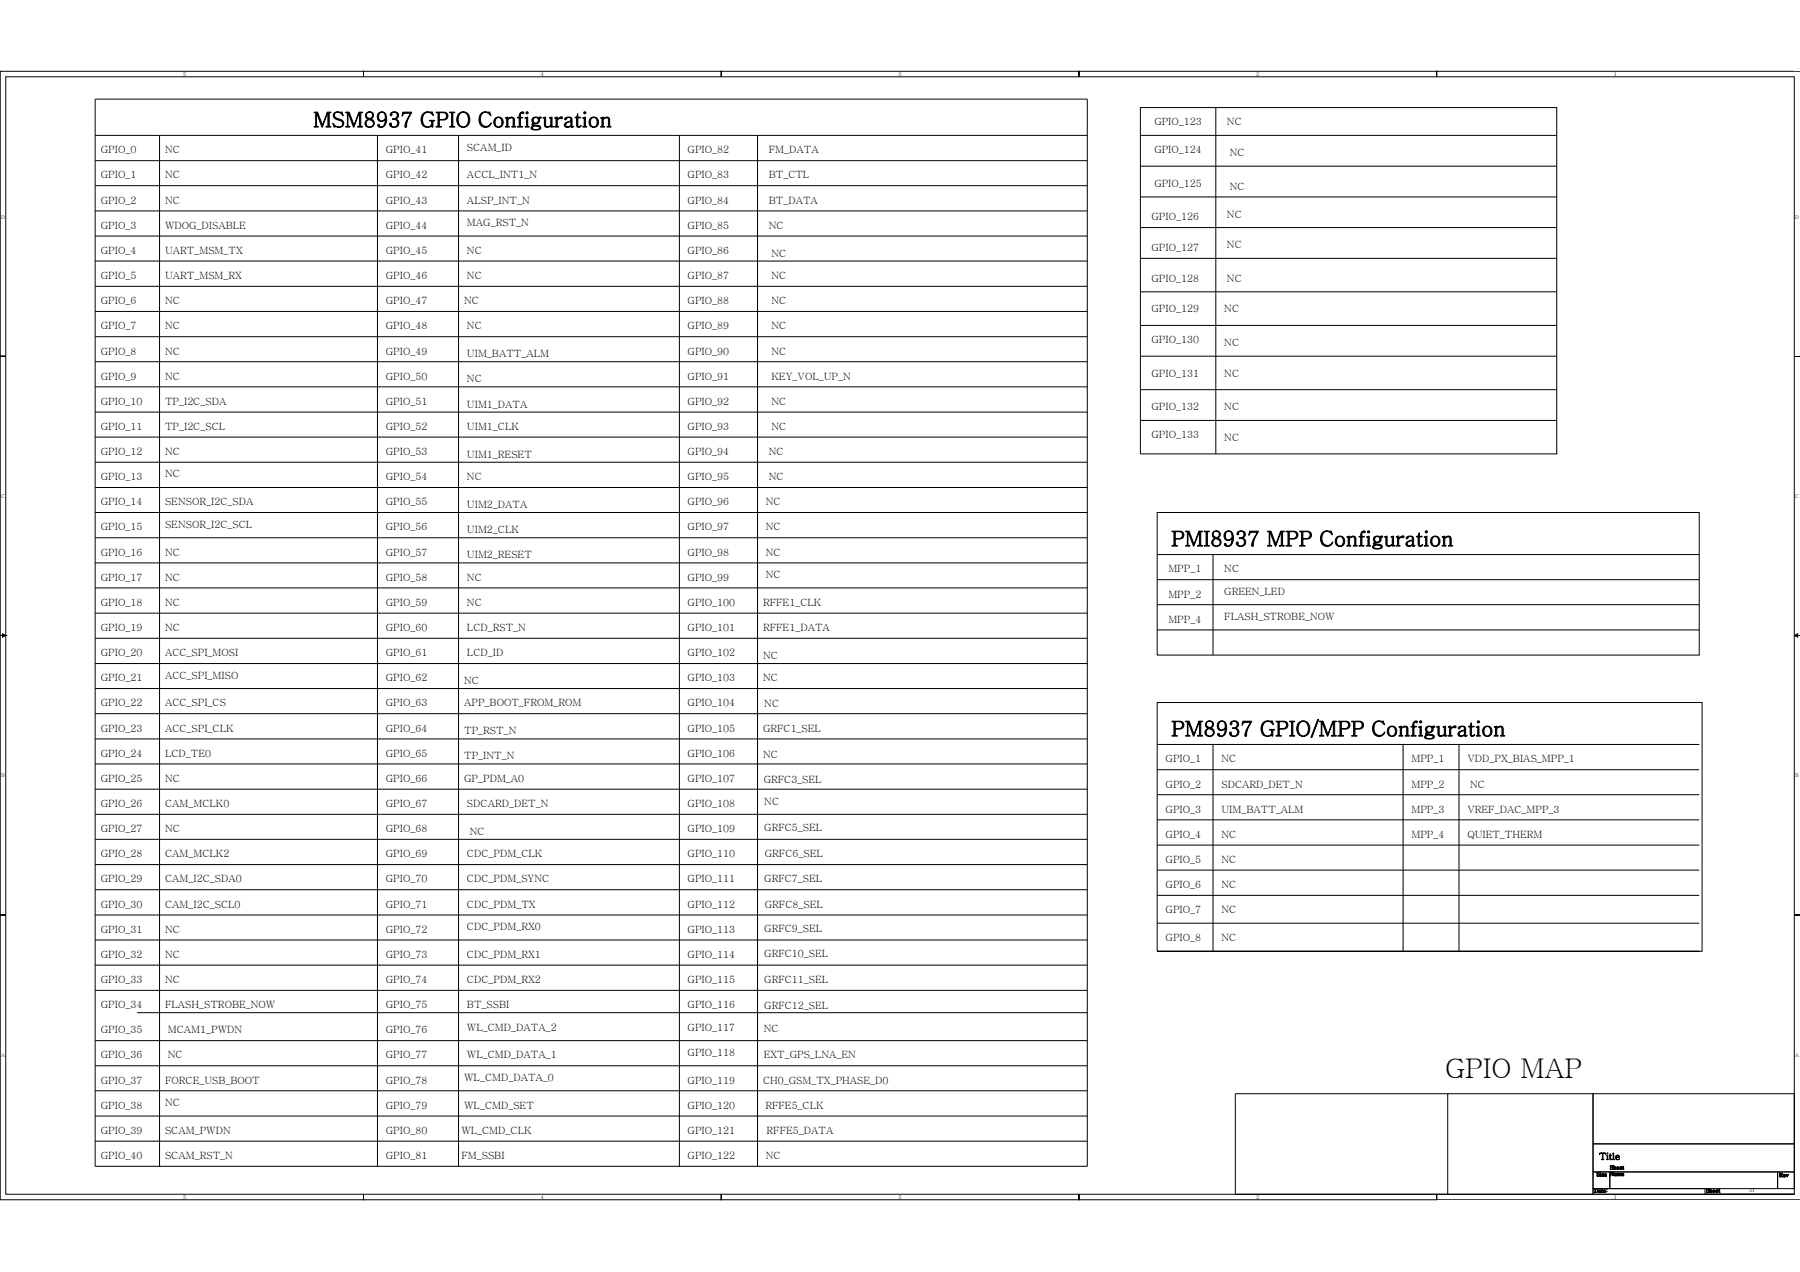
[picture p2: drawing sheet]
<svg xmlns="http://www.w3.org/2000/svg" width="297mm" height="210mm" viewBox="0 0 297 210" stroke-linecap="round" stroke-linejoin="round" font-family="sans-serif">
<defs><g id="words">
<text font-size="4.5" x="238.5" y="178">GPIO MAP</text>
<g font-size="3.4">
<text x="51.7" y="21">MSM8937 GPIO Configuration</text>
<text x="193.3" y="90.1">PMI8937 MPP Configuration</text>
<text x="193.3" y="121.5">PM8937 GPIO/MPP Configuration</text>
</g>
<g font-size="1.7">
<text x="190.5" y="20.7">GPIO_123</text>
<text x="202.5" y="20.7">NC</text>
<text x="16.7" y="29.5">GPIO_1</text>
<text x="16.7" y="25.3">GPIO_0</text>
<text x="27.2" y="25.3">NC</text>
<text x="27.2" y="29.5">NC</text>
<text x="63.7" y="25.3">GPIO_41</text>
<text x="63.7" y="29.5">GPIO_42</text>
<text x="77.1" y="24.8">SCAM_ID</text>
<text x="77.1" y="29.5">ACCL_INT1_N</text>
<text x="113.5" y="29.5">GPIO_83</text>
<text x="113.5" y="25.3">GPIO_82</text>
<text x="126.9" y="25.3">FM_DATA</text>
<text x="126.9" y="29.5">BT_CTL</text>
<text x="190.5" y="25.3">GPIO_124</text>
<text x="202.9" y="25.8">NC</text>
<text x="16.7" y="33.6">GPIO_2</text>
<text x="27.2" y="33.6">NC</text>
<text x="63.7" y="33.6">GPIO_43</text>
<text x="77.1" y="33.6">ALSP_INT_N</text>
<text x="113.5" y="33.6">GPIO_84</text>
<text x="126.9" y="33.6">BT_DATA</text>
<text x="190.5" y="30.8">GPIO_125</text>
<text x="202.5" y="35.9">NC</text>
<text x="202.9" y="31.3">NC</text>
<text x="16.7" y="37.8">GPIO_3</text>
<text x="16.7" y="41.9">GPIO_4</text>
<text x="27.2" y="41.9">UART_MSM_TX</text>
<text x="27.2" y="37.8">WDOG_DISABLE</text>
<text x="63.7" y="37.8">GPIO_44</text>
<text x="63.7" y="41.9">GPIO_45</text>
<text x="77.1" y="37.3">MAG_RST_N</text>
<text x="77.1" y="41.9">NC</text>
<text x="113.5" y="41.9">GPIO_86</text>
<text x="113.5" y="37.8">GPIO_85</text>
<text x="126.9" y="37.8">NC</text>
<text x="190" y="36.4">GPIO_126</text>
<text x="190" y="41.4">GPIO_127</text>
<text x="202.5" y="41">NC</text>
<text x="16.7" y="46.1">GPIO_5</text>
<text x="27.2" y="46.1">UART_MSM_RX</text>
<text x="63.7" y="46.1">GPIO_46</text>
<text x="77.1" y="46.1">NC</text>
<text x="113.5" y="46.1">GPIO_87</text>
<text x="127.3" y="46.1">NC</text>
<text x="127.3" y="42.4">NC</text>
<text x="190" y="46.5">GPIO_128</text>
<text x="202.5" y="46.5">NC</text>
<text x="16.7" y="50.2">GPIO_6</text>
<text x="27.2" y="50.2">NC</text>
<text x="63.7" y="50.2">GPIO_47</text>
<text x="76.6" y="50.2">NC</text>
<text x="113.5" y="50.2">GPIO_88</text>
<text x="127.3" y="50.2">NC</text>
<text x="190" y="51.6">GPIO_129</text>
<text x="202" y="51.6">NC</text>
<text x="16.7" y="58.5">GPIO_8</text>
<text x="16.7" y="54.4">GPIO_7</text>
<text x="27.2" y="58.5">NC</text>
<text x="27.2" y="54.4">NC</text>
<text x="63.7" y="54.4">GPIO_48</text>
<text x="63.7" y="58.5">GPIO_49</text>
<text x="77.1" y="54.4">NC</text>
<text x="77.1" y="59">UIM_BATT_ALM</text>
<text x="113.5" y="54.4">GPIO_89</text>
<text x="113.5" y="58.5">GPIO_90</text>
<text x="127.3" y="58.5">NC</text>
<text x="127.3" y="54.4">NC</text>
<text x="190" y="56.7">GPIO_130</text>
<text x="202" y="57.1">NC</text>
<text x="16.7" y="62.7">GPIO_9</text>
<text x="27.2" y="62.7">NC</text>
<text x="63.7" y="62.7">GPIO_50</text>
<text x="77.1" y="63.1">NC</text>
<text x="113.5" y="62.7">GPIO_91</text>
<text x="127.3" y="62.7">KEY_VOL_UP_N</text>
<text x="190" y="62.2">GPIO_131</text>
<text x="202" y="62.2">NC</text>
<text x="16.7" y="71">GPIO_11</text>
<text x="16.7" y="66.8">GPIO_10</text>
<text x="27.2" y="66.8">TP_I2C_SDA</text>
<text x="27.2" y="71">TP_I2C_SCL</text>
<text x="63.7" y="71">GPIO_52</text>
<text x="63.7" y="66.8">GPIO_51</text>
<text x="77.1" y="71">UIM1_CLK</text>
<text x="77.1" y="67.3">UIM1_DATA</text>
<text x="113.5" y="71">GPIO_93</text>
<text x="113.5" y="66.8">GPIO_92</text>
<text x="127.3" y="66.8">NC</text>
<text x="127.3" y="71">NC</text>
<text x="190" y="67.8">GPIO_132</text>
<text x="202" y="67.8">NC</text>
<text x="16.7" y="75.1">GPIO_12</text>
<text x="27.2" y="75.1">NC</text>
<text x="63.7" y="75.1">GPIO_53</text>
<text x="77.1" y="75.6">UIM1_RESET</text>
<text x="113.5" y="75.1">GPIO_94</text>
<text x="126.9" y="75.1">NC</text>
<text x="190" y="72.3">GPIO_133</text>
<text x="202" y="72.8">NC</text>
<text x="16.7" y="83.4">GPIO_14</text>
<text x="16.7" y="79.3">GPIO_13</text>
<text x="27.2" y="83.4">SENSOR_I2C_SDA</text>
<text x="27.2" y="78.8">NC</text>
<text x="63.7" y="79.3">GPIO_54</text>
<text x="63.7" y="83.4">GPIO_55</text>
<text x="77.1" y="79.3">NC</text>
<text x="77.1" y="83.9">UIM2_DATA</text>
<text x="113.5" y="83.4">GPIO_96</text>
<text x="113.5" y="79.3">GPIO_95</text>
<text x="126.4" y="83.4">NC</text>
<text x="126.9" y="79.3">NC</text>
<text x="16.7" y="87.6">GPIO_15</text>
<text x="27.2" y="87.1">SENSOR_I2C_SCL</text>
<text x="63.7" y="87.6">GPIO_56</text>
<text x="77.1" y="88">UIM2_CLK</text>
<text x="113.5" y="87.6">GPIO_97</text>
<text x="126.4" y="87.6">NC</text>
<text x="16.7" y="95.9">GPIO_17</text>
<text x="16.7" y="91.7">GPIO_16</text>
<text x="27.2" y="95.9">NC</text>
<text x="27.2" y="91.7">NC</text>
<text x="63.7" y="95.9">GPIO_58</text>
<text x="63.7" y="91.7">GPIO_57</text>
<text x="77.1" y="95.9">NC</text>
<text x="77.1" y="92.2">UIM2_RESET</text>
<text x="113.5" y="95.9">GPIO_99</text>
<text x="113.5" y="91.7">GPIO_98</text>
<text x="126.4" y="91.7">NC</text>
<text x="126.4" y="95.4">NC</text>
<text x="192.8" y="94.5">MPP_1</text>
<text x="202" y="94.5">NC</text>
<text x="16.7" y="100">GPIO_18</text>
<text x="27.2" y="100">NC</text>
<text x="63.7" y="100">GPIO_59</text>
<text x="77.1" y="100">NC</text>
<text x="113.5" y="100">GPIO_100</text>
<text x="125.9" y="100">RFFE1_CLK</text>
<text x="192.8" y="98.6">MPP_2</text>
<text x="202" y="98.2">GREEN_LED</text>
<text x="16.7" y="104.2">GPIO_19</text>
<text x="27.2" y="104.2">NC</text>
<text x="63.7" y="104.2">GPIO_60</text>
<text x="77.1" y="104.2">LCD_RST_N</text>
<text x="113.5" y="104.2">GPIO_101</text>
<text x="125.9" y="104.2">RFFE1_DATA</text>
<text x="192.8" y="102.8">MPP_4</text>
<text x="202" y="102.3">FLASH_STROBE_NOW</text>
<text x="16.7" y="112.5">GPIO_21</text>
<text x="16.7" y="108.3">GPIO_20</text>
<text x="27.2" y="108.3">ACC_SPI_MOSI</text>
<text x="27.2" y="112">ACC_SPI_MISO</text>
<text x="63.7" y="112.5">GPIO_62</text>
<text x="63.7" y="108.3">GPIO_61</text>
<text x="76.6" y="112.9">NC</text>
<text x="77.1" y="108.3">LCD_ID</text>
<text x="113.5" y="112.5">GPIO_103</text>
<text x="113.5" y="108.3">GPIO_102</text>
<text x="125.9" y="112.5">NC</text>
<text x="125.9" y="108.8">NC</text>
<text x="16.7" y="116.6">GPIO_22</text>
<text x="27.2" y="116.6">ACC_SPI_CS</text>
<text x="63.7" y="116.6">GPIO_63</text>
<text x="76.6" y="116.6">APP_BOOT_FROM_ROM</text>
<text x="113.5" y="116.6">GPIO_104</text>
<text x="126.1" y="116.7">NC</text>
<text x="16.7" y="124.9">GPIO_24</text>
<text x="16.7" y="120.8">GPIO_23</text>
<text x="27.2" y="120.8">ACC_SPI_CLK</text>
<text x="27.2" y="124.9">LCD_TE0</text>
<text x="63.7" y="124.9">GPIO_65</text>
<text x="63.7" y="120.8">GPIO_64</text>
<text x="76.6" y="121.2">TP_RST_N</text>
<text x="76.6" y="125.4">TP_INT_N</text>
<text x="113.5" y="124.9">GPIO_106</text>
<text x="113.5" y="120.8">GPIO_105</text>
<text x="125.9" y="120.8">GRFC1_SEL</text>
<text x="125.9" y="125.1">NC</text>
<text x="192.4" y="125.8">GPIO_1</text>
<text x="201.6" y="125.8">NC</text>
<text x="232.9" y="125.8">MPP_1</text>
<text x="242.1" y="125.8">VDD_PX_BIAS_MPP_1</text>
<text x="16.7" y="129.1">GPIO_25</text>
<text x="27.2" y="129.1">NC</text>
<text x="63.7" y="129.1">GPIO_66</text>
<text x="76.6" y="129.1">GP_PDM_A0</text>
<text x="113.5" y="129.1">GPIO_107</text>
<text x="126" y="129.3">GRFC3_SEL</text>
<text x="192.4" y="130">GPIO_2</text>
<text x="201.6" y="130">SDCARD_DET_N</text>
<text x="232.9" y="130">MPP_2</text>
<text x="242.6" y="130">NC</text>
<text x="16.7" y="137.4">GPIO_27</text>
<text x="16.7" y="133.2">GPIO_26</text>
<text x="27.2" y="137.4">NC</text>
<text x="27.2" y="133.2">CAM_MCLK0</text>
<text x="63.7" y="133.2">GPIO_67</text>
<text x="63.7" y="137.4">GPIO_68</text>
<text x="77.1" y="133.2">SDCARD_DET_N</text>
<text x="77.5" y="137.8">NC</text>
<text x="113.5" y="137.4">GPIO_109</text>
<text x="113.5" y="133.2">GPIO_108</text>
<text x="126.1" y="137.2">GRFC5_SEL</text>
<text x="126.1" y="132.9">NC</text>
<text x="192.4" y="134.1">GPIO_3</text>
<text x="201.6" y="134.1">UIM_BATT_ALM</text>
<text x="232.9" y="134.1">MPP_3</text>
<text x="242.1" y="134.1">VREF_DAC_MPP_3</text>
<text x="16.7" y="141.5">GPIO_28</text>
<text x="27.2" y="141.5">CAM_MCLK2</text>
<text x="63.7" y="141.5">GPIO_69</text>
<text x="77.1" y="141.5">CDC_PDM_CLK</text>
<text x="113.5" y="141.5">GPIO_110</text>
<text x="126.2" y="141.4">GRFC6_SEL</text>
<text x="192.4" y="142.5">GPIO_5</text>
<text x="192.4" y="138.3">GPIO_4</text>
<text x="201.6" y="142.5">NC</text>
<text x="201.6" y="138.3">NC</text>
<text x="232.9" y="138.3">MPP_4</text>
<text x="242.1" y="138.3">QUIET_THERM</text>
<text x="16.7" y="149.8">GPIO_30</text>
<text x="16.7" y="145.7">GPIO_29</text>
<text x="27.2" y="145.7">CAM_I2C_SDA0</text>
<text x="27.2" y="149.8">CAM_I2C_SCL0</text>
<text x="63.7" y="145.7">GPIO_70</text>
<text x="63.7" y="149.8">GPIO_71</text>
<text x="77.1" y="149.8">CDC_PDM_TX</text>
<text x="77.1" y="145.7">CDC_PDM_SYNC</text>
<text x="113.5" y="149.8">GPIO_112</text>
<text x="113.5" y="145.7">GPIO_111</text>
<text x="126.1" y="145.7">GRFC7_SEL</text>
<text x="126.2" y="149.8">GRFC8_SEL</text>
<text x="192.4" y="146.6">GPIO_6</text>
<text x="201.6" y="146.6">NC</text>
<text x="16.7" y="154">GPIO_31</text>
<text x="27.2" y="154">NC</text>
<text x="63.7" y="154">GPIO_72</text>
<text x="77.1" y="153.5">CDC_PDM_RX0</text>
<text x="113.5" y="154">GPIO_113</text>
<text x="126.1" y="153.8">GRFC9_SEL</text>
<text x="192.4" y="150.7">GPIO_7</text>
<text x="192.4" y="155.4">GPIO_8</text>
<text x="201.6" y="150.7">NC</text>
<text x="201.6" y="155.4">NC</text>
<text x="16.7" y="158.1">GPIO_32</text>
<text x="27.2" y="158.1">NC</text>
<text x="63.7" y="158.1">GPIO_73</text>
<text x="77.1" y="158.1">CDC_PDM_RX1</text>
<text x="113.5" y="158.1">GPIO_114</text>
<text x="126.1" y="158.1">GRFC10_SEL</text>
<text x="16.7" y="162.3">GPIO_33</text>
<text x="16.7" y="166.4">GPIO_34</text>
<text x="27.2" y="166.4">FLASH_STROBE_NOW</text>
<text x="27.2" y="162.3">NC</text>
<text x="63.7" y="166.4">GPIO_75</text>
<text x="63.7" y="162.3">GPIO_74</text>
<text x="77.1" y="162.3">CDC_PDM_RX2</text>
<text x="77.1" y="166.4">BT_SSBI</text>
<text x="113.5" y="162.3">GPIO_115</text>
<text x="113.5" y="166.4">GPIO_116</text>
<text x="126.1" y="162.3">GRFC11_SEL</text>
<text x="126.1" y="166.6">GRFC12_SEL</text>
<text x="16.7" y="170.6">GPIO_35</text>
<text x="27.7" y="170.6">MCAM1_PWDN</text>
<text x="63.7" y="170.6">GPIO_76</text>
<text x="77.1" y="170.1">WL_CMD_DATA_2</text>
<text x="113.5" y="170.1">GPIO_117</text>
<text x="126" y="170.3">NC</text>
<text x="16.7" y="174.7">GPIO_36</text>
<text x="16.7" y="178.9">GPIO_37</text>
<text x="27.2" y="178.9">FORCE_USB_BOOT</text>
<text x="27.7" y="174.7">NC</text>
<text x="63.7" y="178.9">GPIO_78</text>
<text x="63.7" y="174.7">GPIO_77</text>
<text x="76.6" y="178.4">WL_CMD_DATA_0</text>
<text x="77.1" y="174.7">WL_CMD_DATA_1</text>
<text x="113.5" y="174.3">GPIO_118</text>
<text x="113.5" y="178.9">GPIO_119</text>
<text x="125.9" y="178.9">CH0_GSM_TX_PHASE_D0</text>
<text x="126" y="174.6">EXT_GPS_LNA_EN</text>
<text x="16.7" y="183">GPIO_38</text>
<text x="27.2" y="182.6">NC</text>
<text x="63.7" y="183.1">GPIO_79</text>
<text x="76.6" y="183">WL_CMD_SET</text>
<text x="113.5" y="183">GPIO_120</text>
<text x="126.3" y="183">RFFE5_CLK</text>
<text x="16.7" y="191.3">GPIO_40</text>
<text x="16.7" y="187.2">GPIO_39</text>
<text x="27.2" y="191.3">SCAM_RST_N</text>
<text x="27.2" y="187.2">SCAM_PWDN</text>
<text x="63.7" y="191.3">GPIO_81</text>
<text x="63.7" y="187.2">GPIO_80</text>
<text x="76.1" y="191.3">FM_SSBI</text>
<text x="76.1" y="187.2">WL_CMD_CLK</text>
<text x="113.5" y="187.2">GPIO_121</text>
<text x="113.5" y="191.3">GPIO_122</text>
<text x="126.4" y="191.3">NC</text>
<text x="126.5" y="187.2">RFFE5_DATA</text>
</g>
<text font-size="1.5" x="263.9" y="191.4">Title</text>
<g font-size=".9">
<text x="30.2" y="12.6">5</text>
<text x="89.3" y="12.6">4</text>
<text x="148.3" y="12.6">3</text>
<text x="207.3" y="12.6">2</text>
<text x="266.3" y="12.6">1</text>
<text x=".2" y="36.1">D</text>
<text x="296.2" y="36.1">D</text>
<text x=".2" y="82.2">C</text>
<text x="296.2" y="82.2">C</text>
<text x=".2" y="128.3">B</text>
<text x="296.2" y="128.3">B</text>
<text x=".2" y="174.4">A</text>
<text x="296.2" y="174.4">A</text>
<text x="30.2" y="198">5</text>
<text x="89.3" y="198">4</text>
<text x="148.3" y="198">3</text>
<text x="207.3" y="198">2</text>
<text x="263.1" y="196.8">Date:</text>
<text x="263.5" y="194.2">Size Name</text>
<text x="265.7" y="193">Sheet</text>
<text x="266.3" y="198">1</text>
<text x="281.5" y="196.8">Sheet</text>
<text x="288.7" y="196.8">of</text>
<text x="293.6" y="194.3">Rev</text>
</g>
</g></defs>
<g fill="none" stroke="#000" stroke-width=".17">
<path d="M.9 12.7h295.2v184.4h-295.2zM15.7 16.4h163.7v176.1h-163.7zM188.2 17.8h68.7v57.1h-68.7zM200.6 17.8v57.1M297 11.8h-59.9v.9v-.9h-59v.9v-.9h-59.1v.9v-.9h-59v.9v-.9h-60v47h.9h-.9v46.1h.9l-.5 .3v-.6l.5 .3h-.9v46.1h.9h-.9v46.1v1h60v-1v1h59v-1v1h59.1v-1v1h59v-1v1h59.9M15.7 26.5h163.7M15.7 39h163.7M15.7 34.8h163.7M15.7 30.6h163.7M15.7 22.4h163.7M26.3 22.4v170.1M62.3 22.4v170.1"/>
<path d="M75.7 22.4v170.1M112.1 22.4v170.1M125 22.4v170.1M188.2 22.4h68.7M188.2 27.4h68.7M188.2 32.5h68.7M188.2 37.6h68.7M15.7 51.4h163.7M15.7 47.3h163.7M15.7 43.1h163.7M15.7 59.7h163.7M15.7 55.6h163.7"/>
<path d="M188.2 42.7h68.7M188.2 48.2h68.7M188.2 53.7h68.7M188.2 58.8h68.7M297 58.8h-.9h.9M15.7 72.2h163.7M15.7 68h163.7M15.7 63.9h163.7M15.7 76.3h163.7M188.2 64.3h68.7M188.2 69.4h68.7M15.7 84.6h163.7"/>
<path d="M15.7 80.5h163.7M15.7 92.9h163.7M15.7 88.8h163.7M15.7 97h163.7M191 84.6h89.4v23.5h-89.4zM191 91.5h89.4M191 99.8h89.4M191 95.7h89.4M200.2 91.5v16.6M15.7 105.4h163.7M15.7 101.2h163.7M15.7 117.8h163.7"/>
<path d="M15.7 113.7h163.7M15.7 109.5h163.7M191 104h89.4M296.1 104.9l.5-.3v.6zM296.1 104.9h.9M15.7 126.1h163.7M15.7 122h163.7M15.7 138.6h163.7M15.7 134.4h163.7M15.7 130.3h163.7M191 139.5h89.4M191 122.9h89.4"/>
<path d="M191 127.1h89.4M191 131.2h89.4M191 135.3h89.4M200.2 122.9v34.1M231.5 122.9v34.1M240.8 122.9v34.1M15.7 151h163.7M15.7 146.9h163.7M15.7 142.7h163.7M15.7 155.2h163.7M15.7 159.3h163.7M191 157v-41h89.9v41h-89.9h89.4"/>
<path d="M191 143.6h89.4M191 147.8h89.4M191 152.4h89.4M297 151h-.9h.9M15.7 163.5h163.7M15.7 171.8h163.7M15.7 175.9h163.7M22.6 167.2h156.8M15.7 184.2h163.7M15.7 188.4h163.7M15.7 180.1h163.7M238.9 180.6h24v16.5h-24z"/>
<path d="M238.9 180.6h-35v16.5h35M262.9 180.6h33.2v8.2h-33.2zM262.9 188.8h33.2v4.7h-33.2zM262.9 193.5h2.8v2.7h-2.8zM262.9 196.2h18.5v.9h-18.5zM265.7 193.5h27.6v2.7h-27.6zM281.4 197.1h14.7zM293.3 193.5h2.8v2.7h-2.8z"/>
</g>
<use href="#words"/>
</svg>
